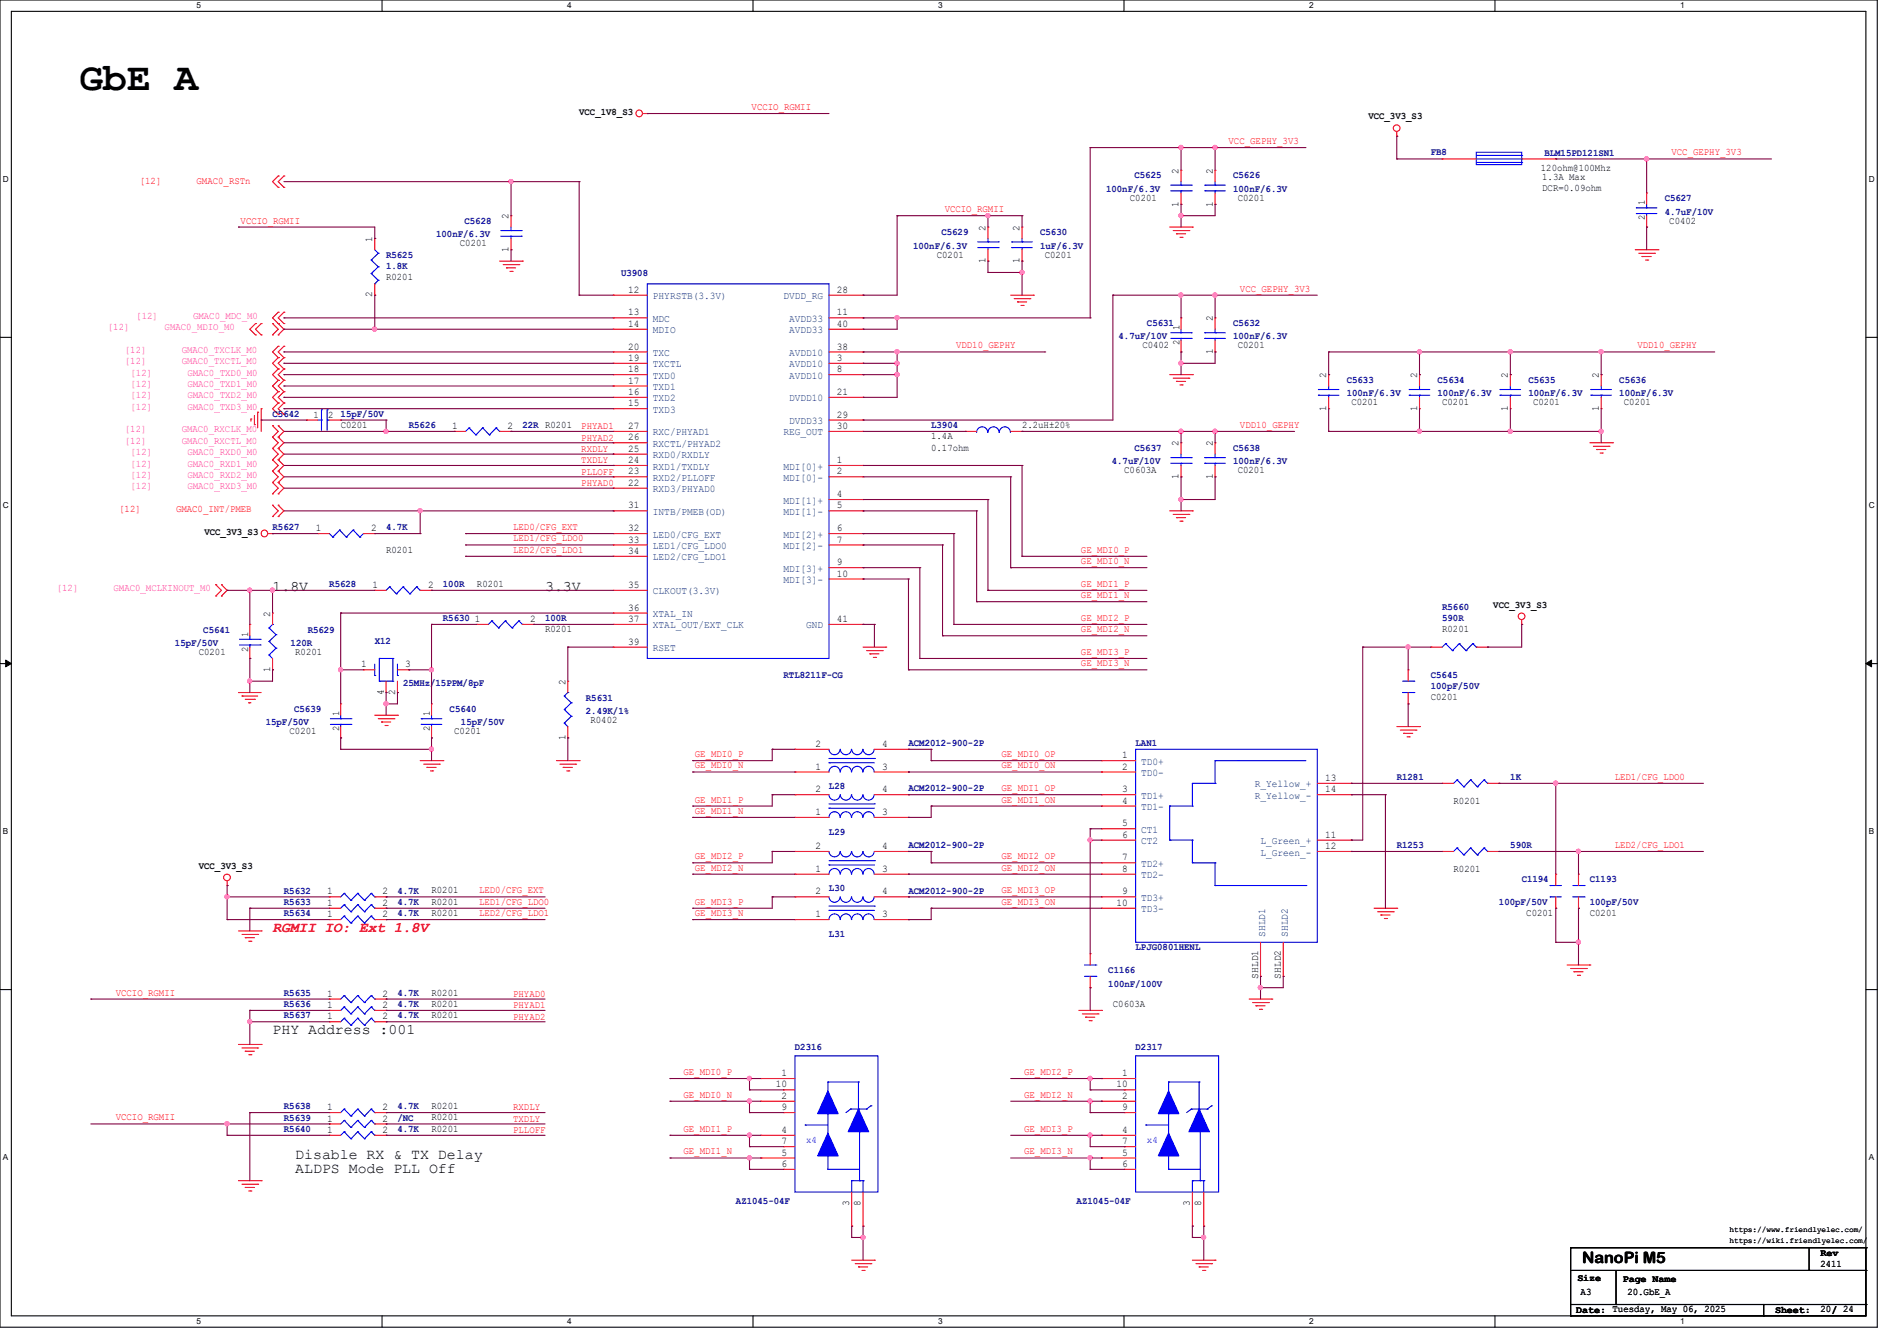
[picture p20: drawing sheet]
<svg xmlns="http://www.w3.org/2000/svg" width="297mm" height="210mm" viewBox="0 0 297 210" stroke-linecap="round" stroke-linejoin="round" font-family="sans-serif">
<defs><g id="words">
<text font-size="6.2" x="12.4" y="14.1">GbE A</text>
<text font-size="2.5" x="247.7" y="197.7">NanoPi M5</text>
<g font-size="2.3">
<text x="42.7" y="92.5">1.8V</text>
<text x="85.3" y="92.5">3.3V</text>
<text x="42.7" y="161.9">PHY Address :001</text>
<text x="46.2" y="181.4">Disable RX &amp; TX Delay</text>
<text x="46.2" y="183.7">ALDPS Mode PLL Off</text>
</g>
<text font-size="2.3" fill="#f00" x="42.7" y="145.9">RGMII IO: Ext 1.8V</text>
<g font-size="1.6">
<text x="90.7" y="18">VCC_1V8_S3</text>
<text x="214.2" y="18.7">VCC_3V3_S3</text>
<text x="184.5" y="27.2" transform="rotate(-90 184.5 27.2)">2</text>
<text x="189.9" y="27.2" transform="rotate(-90 189.9 27.2)">2</text>
<text x="241.3" y="26.8">120ohm@100Mhz</text>
<text x="241.5" y="28.2">1.3A Max</text>
<text x="241.5" y="29.8">DCR=0.09ohm</text>
<text x="79.6" y="34.3" transform="rotate(-90 79.6 34.3)">2</text>
<text x="176.9" y="31.5">C0201</text>
<text x="184.5" y="32.3" transform="rotate(-90 184.5 32.3)">1</text>
<text x="189.9" y="32.3" transform="rotate(-90 189.9 32.3)">1</text>
<text x="193.8" y="31.5">C0201</text>
<text x="257.6" y="34.5" transform="rotate(-90 257.6 34.5)">2</text>
<text x="257.6" y="32.2" transform="rotate(-90 257.6 32.2)">1</text>
<text x="261.4" y="35">C0402</text>
<text x="58.3" y="37.9" transform="rotate(-90 58.3 37.9)">1</text>
<text x="72" y="38.6">C0201</text>
<text x="79.6" y="39.5" transform="rotate(-90 79.6 39.5)">1</text>
<text x="146.7" y="40.3">C0201</text>
<text x="154.3" y="41.2" transform="rotate(-90 154.3 41.2)">1</text>
<text x="154.3" y="36.1" transform="rotate(-90 154.3 36.1)">2</text>
<text x="159.6" y="41.2" transform="rotate(-90 159.6 41.2)">1</text>
<text x="159.6" y="36.1" transform="rotate(-90 159.6 36.1)">2</text>
<text x="163.6" y="40.3">C0201</text>
<text x="58.3" y="46.6" transform="rotate(-90 58.3 46.6)">2</text>
<text x="60.5" y="43.9">R0201</text>
<text x="98.3" y="45.8">12</text>
<text x="131" y="45.8">28</text>
<text x="98.3" y="49.4">13</text>
<text x="98.3" y="51.2">14</text>
<text x="131" y="49.4">11</text>
<text x="131" y="51.2">40</text>
<text x="184.7" y="51.7" transform="rotate(-90 184.7 51.7)">1</text>
<text x="189.9" y="50.3" transform="rotate(-90 189.9 50.3)">2</text>
<text x="98.3" y="58.3">18</text>
<text x="98.3" y="56.5">19</text>
<text x="98.3" y="54.7">20</text>
<text x="131" y="56.5">3</text>
<text x="131" y="58.3">8</text>
<text x="131" y="54.7">38</text>
<text x="178.9" y="54.6">C0402</text>
<text x="184.7" y="54.1" transform="rotate(-90 184.7 54.1)">2</text>
<text x="189.9" y="55.5" transform="rotate(-90 189.9 55.5)">1</text>
<text x="193.8" y="54.6">C0201</text>
<text x="207.6" y="59.2" transform="rotate(-90 207.6 59.2)">2</text>
<text x="221.9" y="59.2" transform="rotate(-90 221.9 59.2)">2</text>
<text x="236.1" y="59.2" transform="rotate(-90 236.1 59.2)">2</text>
<text x="250.3" y="59.2" transform="rotate(-90 250.3 59.2)">2</text>
<text x="49.1" y="65.4">1</text>
<text x="51.4" y="65.4">2</text>
<text x="98.3" y="63.6">15</text>
<text x="98.3" y="61.8">16</text>
<text x="98.3" y="60.1">17</text>
<text x="131" y="61.8">21</text>
<text x="131" y="65.4">29</text>
<text x="207.6" y="64.3" transform="rotate(-90 207.6 64.3)">1</text>
<text x="211.6" y="63.5">C0201</text>
<text x="221.9" y="64.3" transform="rotate(-90 221.9 64.3)">1</text>
<text x="225.8" y="63.5">C0201</text>
<text x="236.1" y="64.3" transform="rotate(-90 236.1 64.3)">1</text>
<text x="240" y="63.5">C0201</text>
<text x="250.3" y="64.3" transform="rotate(-90 250.3 64.3)">1</text>
<text x="254.2" y="63.5">C0201</text>
<text x="53.3" y="67">C0201</text>
<text x="70.8" y="67.2">1</text>
<text x="79.5" y="67.2">2</text>
<text x="98.3" y="70.7">25</text>
<text x="98.3" y="69">26</text>
<text x="98.3" y="67.2">27</text>
<text x="131" y="67.2">30</text>
<text x="145.8" y="68.8">1.4A</text>
<text x="145.8" y="70.6">0.17ohm</text>
<text x="160" y="67">2.2uH±20%</text>
<text x="184.5" y="69.9" transform="rotate(-90 184.5 69.9)">2</text>
<text x="189.9" y="69.9" transform="rotate(-90 189.9 69.9)">2</text>
<text x="98.3" y="76.1">22</text>
<text x="98.3" y="74.3">23</text>
<text x="98.3" y="72.5">24</text>
<text x="131" y="72.5">1</text>
<text x="131" y="74.3">2</text>
<text x="131" y="77.9">4</text>
<text x="176" y="74.1">C0603A</text>
<text x="184.5" y="75" transform="rotate(-90 184.5 75)">1</text>
<text x="189.9" y="75" transform="rotate(-90 189.9 75)">1</text>
<text x="193.8" y="74.1">C0201</text>
<text x="32" y="83.8">VCC_3V3_S3</text>
<text x="49.4" y="83.2">1</text>
<text x="58.1" y="83.2">2</text>
<text x="98.3" y="79.6">31</text>
<text x="98.3" y="83.2">32</text>
<text x="131" y="79.6">5</text>
<text x="131" y="83.2">6</text>
<text x="60.5" y="86.6">R0201</text>
<text x="98.3" y="85">33</text>
<text x="98.3" y="86.7">34</text>
<text x="131" y="85">7</text>
<text x="131" y="88.5">9</text>
<text x="58.3" y="92.1">1</text>
<text x="67" y="92.1">2</text>
<text x="74.7" y="91.9">R0201</text>
<text x="98.3" y="92.1">35</text>
<text x="98.3" y="95.6">36</text>
<text x="131" y="90.3">10</text>
<text x="233.8" y="95.2">VCC_3V3_S3</text>
<text x="38.9" y="99.7" transform="rotate(-90 38.9 99.7)">1</text>
<text x="42.3" y="96.6" transform="rotate(-90 42.3 96.6)">2</text>
<text x="74.3" y="97.4">1</text>
<text x="83" y="97.4">2</text>
<text x="85.3" y="99">R0201</text>
<text x="98.3" y="97.4">37</text>
<text x="98.3" y="101">39</text>
<text x="131" y="97.4">41</text>
<text x="225.8" y="99">R0201</text>
<text x="31.1" y="102.6">C0201</text>
<text x="38.9" y="102.1" transform="rotate(-90 38.9 102.1)">2</text>
<text x="42.3" y="105.2" transform="rotate(-90 42.3 105.2)">1</text>
<text x="46.2" y="102.6">R0201</text>
<text x="56.6" y="104.5">1</text>
<text x="63.5" y="104.5">3</text>
<text x="88.5" y="107.2" transform="rotate(-90 88.5 107.2)">2</text>
<text x="53.1" y="112.2" transform="rotate(-90 53.1 112.2)">1</text>
<text x="60.1" y="108.8" transform="rotate(-90 60.1 108.8)">4</text>
<text x="61.8" y="108.8" transform="rotate(-90 61.8 108.8)">2</text>
<text x="67.3" y="112.2" transform="rotate(-90 67.3 112.2)">1</text>
<text x="92.5" y="113.2">R0402</text>
<text x="224" y="109.7">C0201</text>
<text x="45.3" y="115">C0201</text>
<text x="53.1" y="114.5" transform="rotate(-90 53.1 114.5)">2</text>
<text x="67.3" y="114.5" transform="rotate(-90 67.3 114.5)">2</text>
<text x="71.1" y="115">C0201</text>
<text x="88.5" y="115.9" transform="rotate(-90 88.5 115.9)">1</text>
<text x="127.7" y="117">2</text>
<text x="138.1" y="117">4</text>
<text x="175.7" y="118.7">1</text>
<text x="127.7" y="120.5">1</text>
<text x="127.7" y="124.1">2</text>
<text x="138.1" y="120.5">3</text>
<text x="138.1" y="124.1">4</text>
<text x="175.7" y="124.1">3</text>
<text x="175.7" y="125.9">4</text>
<text x="175.7" y="120.5">2</text>
<text x="207.5" y="122.3">13</text>
<text x="207.5" y="124.1">14</text>
<text x="227.6" y="125.9">R0201</text>
<text x="127.7" y="127.6">1</text>
<text x="138.1" y="127.6">3</text>
<text x="175.7" y="129.4">5</text>
<text x="175.7" y="131.2">6</text>
<text x="207.5" y="131.2">11</text>
<text x="31.1" y="136.1">VCC_3V3_S3</text>
<text x="127.7" y="136.5">1</text>
<text x="127.7" y="133">2</text>
<text x="138.1" y="136.5">3</text>
<text x="138.1" y="133">4</text>
<text x="175.7" y="134.7">7</text>
<text x="175.7" y="136.5">8</text>
<text x="207.5" y="133">12</text>
<text x="227.6" y="136.5">R0201</text>
<text x="51.2" y="140.1">1</text>
<text x="51.2" y="143.6">1</text>
<text x="51.2" y="141.9">1</text>
<text x="59.9" y="140.1">2</text>
<text x="59.9" y="143.6">2</text>
<text x="59.9" y="141.9">2</text>
<text x="67.6" y="139.9">R0201</text>
<text x="67.6" y="143.5">R0201</text>
<text x="67.6" y="141.7">R0201</text>
<text x="127.7" y="143.6">1</text>
<text x="127.7" y="140.1">2</text>
<text x="138.1" y="143.6">3</text>
<text x="138.1" y="140.1">4</text>
<text x="174.8" y="141.9">10</text>
<text x="175.7" y="140.1">9</text>
<text x="239" y="143.5">C0201</text>
<text x="248.9" y="143.5">C0201</text>
<text x="67.6" y="155.9">R0201</text>
<text x="197" y="153.2" transform="rotate(-90 197 153.2)">SHLD1</text>
<text x="200.5" y="153.2" transform="rotate(-90 200.5 153.2)">SHLD2</text>
<text x="51.2" y="156.1">1</text>
<text x="51.2" y="159.6">1</text>
<text x="51.2" y="157.9">1</text>
<text x="59.9" y="156.1">2</text>
<text x="59.9" y="159.6">2</text>
<text x="59.9" y="157.9">2</text>
<text x="67.6" y="159.5">R0201</text>
<text x="67.6" y="157.7">R0201</text>
<text x="174.2" y="157.7">C0603A</text>
<text x="51.2" y="173.9">1</text>
<text x="59.9" y="173.9">2</text>
<text x="67.6" y="173.7">R0201</text>
<text x="121.5" y="170.3">10</text>
<text x="122.3" y="168.5">1</text>
<text x="122.3" y="172.1">2</text>
<text x="122.3" y="173.9">9</text>
<text x="174.8" y="170.3">10</text>
<text x="175.7" y="168.5">1</text>
<text x="175.7" y="172.1">2</text>
<text x="175.7" y="173.9">9</text>
<text x="51.2" y="175.6">1</text>
<text x="51.2" y="177.4">1</text>
<text x="59.9" y="175.6">2</text>
<text x="59.9" y="177.4">2</text>
<text x="67.6" y="175.5">R0201</text>
<text x="67.6" y="177.2">R0201</text>
<text x="122.3" y="177.4">4</text>
<text x="122.3" y="179.2">7</text>
<text x="175.7" y="177.4">4</text>
<text x="175.7" y="179.2">7</text>
<text x="122.3" y="181">5</text>
<text x="122.3" y="182.8">6</text>
<text x="175.7" y="181">5</text>
<text x="175.7" y="182.8">6</text>
<text x="133" y="188.8" transform="rotate(-90 133 188.8)">3</text>
<text x="134.7" y="188.8" transform="rotate(-90 134.7 188.8)">8</text>
<text x="186.3" y="188.8" transform="rotate(-90 186.3 188.8)">3</text>
<text x="188.1" y="188.8" transform="rotate(-90 188.1 188.8)">8</text>
<text x="285" y="196.7">Rev</text>
<text x="247" y="200.6">Size</text>
<text x="247.5" y="202.9">A3</text>
<text x="254.1" y="200.7">Page Name</text>
<text x="254.8" y="202.9">20.GbE_A</text>
<text x="285" y="198.4">2411</text>
<text x="246.8" y="205.6">Date: Tuesday, May 06, 2025</text>
<text x="277.9" y="205.6">Sheet:</text>
<text x="285" y="205.5">20/ 24</text>
</g>
<g font-size="1.6" fill="#f00">
<text x="117.7" y="17.2">VCCIO_RGMII</text>
<text x="192.4" y="22.6">VCC_GEPHY_3V3</text>
<text x="21.9" y="28.8">[12]</text>
<text x="30.8" y="28.8">GMAC0_RSTn</text>
<text x="261.7" y="24.3">VCC_GEPHY_3V3</text>
<text x="37.7" y="35">VCCIO_RGMII</text>
<text x="147.9" y="33.2">VCCIO_RGMII</text>
<text x="194.1" y="45.7">VCC_GEPHY_3V3</text>
<text x="149.7" y="54.6">VDD10_GEPHY</text>
<text x="256.4" y="54.6">VDD10_GEPHY</text>
<text x="91" y="69">PHYAD2</text>
<text x="91" y="70.8">RXDLY</text>
<text x="91" y="67.2">PHYAD1</text>
<text x="194.1" y="67">VDD10_GEPHY</text>
<text x="91" y="72.6">TXDLY</text>
<text x="91" y="76.1">PHYAD0</text>
<text x="91" y="74.3">PLLOFF</text>
<text x="18.7" y="80.2">[12]</text>
<text x="27.6" y="80.2">GMAC0_INT/PMEB</text>
<text x="80.3" y="83">LED0/CFG_EXT</text>
<text x="80.3" y="84.8">LED1/CFG_LDO0</text>
<text x="80.3" y="86.6">LED2/CFG_LDO1</text>
<text x="169.2" y="88.3">GE_MDI0_N</text>
<text x="169.2" y="86.6">GE_MDI0_P</text>
<text x="169.2" y="91.9">GE_MDI1_P</text>
<text x="169.2" y="93.7">GE_MDI1_N</text>
<text x="169.2" y="99">GE_MDI2_N</text>
<text x="169.2" y="97.2">GE_MDI2_P</text>
<text x="169.2" y="102.6">GE_MDI3_P</text>
<text x="169.2" y="104.3">GE_MDI3_N</text>
<text x="108.8" y="118.6">GE_MDI0_P</text>
<text x="156.8" y="118.6">GE_MDI0_OP</text>
<text x="108.8" y="125.7">GE_MDI1_P</text>
<text x="108.8" y="120.4">GE_MDI0_N</text>
<text x="156.8" y="125.7">GE_MDI1_ON</text>
<text x="156.8" y="120.4">GE_MDI0_ON</text>
<text x="156.8" y="123.9">GE_MDI1_OP</text>
<text x="252.8" y="122.1">LED1/CFG_LDO0</text>
<text x="108.8" y="127.5">GE_MDI1_N</text>
<text x="108.8" y="136.4">GE_MDI2_N</text>
<text x="108.8" y="134.6">GE_MDI2_P</text>
<text x="156.8" y="136.4">GE_MDI2_ON</text>
<text x="156.8" y="134.6">GE_MDI2_OP</text>
<text x="252.8" y="132.8">LED2/CFG_LDO1</text>
<text x="75" y="141.7">LED1/CFG_LDO0</text>
<text x="75" y="139.9">LED0/CFG_EXT</text>
<text x="75" y="143.5">LED2/CFG_LDO1</text>
<text x="108.8" y="141.7">GE_MDI3_P</text>
<text x="108.8" y="143.5">GE_MDI3_N</text>
<text x="156.8" y="141.7">GE_MDI3_ON</text>
<text x="156.8" y="139.9">GE_MDI3_OP</text>
<text x="18.1" y="155.9">VCCIO_RGMII</text>
<text x="80.3" y="159.7">PHYAD2</text>
<text x="80.3" y="157.9">PHYAD1</text>
<text x="80.3" y="156.1">PHYAD0</text>
<text x="80.3" y="173.9">RXDLY</text>
<text x="107" y="168.4">GE_MDI0_P</text>
<text x="107" y="171.9">GE_MDI0_N</text>
<text x="160.4" y="168.4">GE_MDI2_P</text>
<text x="160.4" y="171.9">GE_MDI2_N</text>
<text x="18.1" y="175.5">VCCIO_RGMII</text>
<text x="80.3" y="177.5">PLLOFF</text>
<text x="80.3" y="175.7">TXDLY</text>
<text x="107" y="177.2">GE_MDI1_P</text>
<text x="160.4" y="177.2">GE_MDI3_P</text>
<text x="107" y="180.8">GE_MDI1_N</text>
<text x="160.4" y="180.8">GE_MDI3_N</text>
</g>
<g font-size="1.6" fill="#000080">
<text x="177.6" y="27.9">C5625</text>
<text x="193.1" y="27.9">C5626</text>
<text x="224" y="24.2">FB8</text>
<text x="241.8" y="24.4">BLM15PD121SN1</text>
<text x="72.7" y="35.1">C5628</text>
<text x="173.2" y="30.1">100nF/6.3V</text>
<text x="193.1" y="30.1">100nF/6.3V</text>
<text x="260.6" y="31.5">C5627</text>
<text x="260.6" y="33.6">4.7uF/10V</text>
<text x="60.5" y="40.4">R5625</text>
<text x="68.3" y="37.2">100nF/6.3V</text>
<text x="143" y="38.9">100nF/6.3V</text>
<text x="147.4" y="36.8">C5629</text>
<text x="162.9" y="36.8">C5630</text>
<text x="162.9" y="38.9">1uF/6.3V</text>
<text x="60.5" y="42.2">1.8K</text>
<text x="97.2" y="43.2">U3908</text>
<text x="175.1" y="53.2">4.7uF/10V</text>
<text x="179.6" y="51.1">C5631</text>
<text x="193.1" y="51.1">C5632</text>
<text x="193.1" y="53.2">100nF/6.3V</text>
<text x="210.9" y="59.9">C5633</text>
<text x="225.1" y="59.9">C5634</text>
<text x="239.3" y="59.9">C5635</text>
<text x="253.5" y="59.9">C5636</text>
<text x="42.7" y="65.3">C5642</text>
<text x="53.3" y="65.3">15pF/50V</text>
<text x="210.9" y="62.1">100nF/6.3V</text>
<text x="225.1" y="62.1">100nF/6.3V</text>
<text x="239.3" y="62.1">100nF/6.3V</text>
<text x="253.5" y="62.1">100nF/6.3V</text>
<text x="64" y="67.1">R5626</text>
<text x="81.8" y="67.1">22R R0201</text>
<text x="145.8" y="67.1">L3904</text>
<text x="177.6" y="70.6">C5637</text>
<text x="193.1" y="70.6">C5638</text>
<text x="174.1" y="72.7">4.7uF/10V</text>
<text x="193.1" y="72.7">100nF/6.3V</text>
<text x="42.7" y="83.1">R5627</text>
<text x="60.4" y="83.1">4.7K</text>
<text x="51.6" y="91.9">R5628</text>
<text x="69.3" y="91.9">100R</text>
<text x="225.8" y="95.5">R5660</text>
<text x="27.4" y="101.2">15pF/50V</text>
<text x="31.8" y="99.1">C5641</text>
<text x="45.5" y="101.2">120R</text>
<text x="48.2" y="99.1">R5629</text>
<text x="58.7" y="100.8">X12</text>
<text x="69.3" y="97.3">R5630</text>
<text x="85.3" y="97.3">100R</text>
<text x="225.8" y="97.3">590R</text>
<text x="63.1" y="107.4">25MHz/15PPM/8pF</text>
<text x="122.7" y="106.2">RTL8211F-CG</text>
<text x="224" y="106.2">C5645</text>
<text x="224" y="107.9">100pF/50V</text>
<text x="41.6" y="113.6">15pF/50V</text>
<text x="46.1" y="111.5">C5639</text>
<text x="70.4" y="111.5">C5640</text>
<text x="72.2" y="113.6">15pF/50V</text>
<text x="91.7" y="109.7">R5631</text>
<text x="91.7" y="111.8">2.49K/1%</text>
<text x="142.2" y="116.8">ACM2012-900-2P</text>
<text x="177.8" y="116.8">LAN1</text>
<text x="129.8" y="123.6">L28</text>
<text x="142.2" y="123.9">ACM2012-900-2P</text>
<text x="218.7" y="122.2">R1281</text>
<text x="236.5" y="122.2">1K</text>
<text x="129.8" y="130.7">L29</text>
<text x="142.2" y="132.8">ACM2012-900-2P</text>
<text x="218.7" y="132.8">R1253</text>
<text x="236.5" y="132.8">590R</text>
<text x="44.4" y="140">R5632</text>
<text x="44.4" y="143.5">R5634</text>
<text x="44.4" y="141.7">R5633</text>
<text x="62.2" y="140">4.7K</text>
<text x="62.2" y="143.5">4.7K</text>
<text x="62.2" y="141.7">4.7K</text>
<text x="129.8" y="139.6">L30</text>
<text x="142.2" y="140">ACM2012-900-2P</text>
<text x="234.7" y="141.7">100pF/50V</text>
<text x="238.2" y="138.2">C1194</text>
<text x="248.9" y="138.2">C1193</text>
<text x="248.9" y="141.7">100pF/50V</text>
<text x="129.8" y="146.7">L31</text>
<text x="177.8" y="148.8">LPJG0801HENL</text>
<text x="44.4" y="156">R5635</text>
<text x="62.2" y="156">4.7K</text>
<text x="173.5" y="152.4">C1166</text>
<text x="173.5" y="154.5">100nF/100V</text>
<text x="44.4" y="159.5">R5637</text>
<text x="44.4" y="157.7">R5636</text>
<text x="62.2" y="159.5">4.7K</text>
<text x="62.2" y="157.7">4.7K</text>
<text x="124.5" y="164.5">D2316</text>
<text x="177.8" y="164.5">D2317</text>
<text x="44.4" y="173.7">R5638</text>
<text x="62.2" y="173.7">4.7K</text>
<text x="44.4" y="175.5">R5639</text>
<text x="44.4" y="177.3">R5640</text>
<text x="62.2" y="175.5">/NC</text>
<text x="62.2" y="177.3">4.7K</text>
<text x="115.2" y="188.5">AZ1045-04F</text>
<text x="168.6" y="188.5">AZ1045-04F</text>
</g>
<g font-size="1.6" fill="#004080">
<text x="102.2" y="46.9">PHYRSTB(3.3V)</text>
<text x="122.7" y="46.9">DVDD_RG</text>
<text x="102.2" y="50.4">MDC</text>
<text x="102.2" y="52.2">MDIO</text>
<text x="123.6" y="50.4">AVDD33</text>
<text x="123.6" y="52.2">AVDD33</text>
<text x="102.2" y="59.3">TXD0</text>
<text x="102.2" y="57.5">TXCTL</text>
<text x="102.2" y="55.8">TXC</text>
<text x="123.6" y="57.5">AVDD10</text>
<text x="123.6" y="59.3">AVDD10</text>
<text x="123.6" y="55.8">AVDD10</text>
<text x="102.2" y="64.6">TXD3</text>
<text x="102.2" y="62.9">TXD2</text>
<text x="102.2" y="61.1">TXD1</text>
<text x="123.6" y="62.9">DVDD10</text>
<text x="102.2" y="71.8">RXD0/RXDLY</text>
<text x="102.2" y="70">RXCTL/PHYAD2</text>
<text x="102.2" y="68.2">RXC/PHYAD1</text>
<text x="122.7" y="68.2">REG_OUT</text>
<text x="123.6" y="66.4">DVDD33</text>
<text x="102.2" y="77.1">RXD3/PHYAD0</text>
<text x="102.2" y="75.3">RXD2/PLLOFF</text>
<text x="102.2" y="73.5">RXD1/TXDLY</text>
<text x="122.7" y="73.5">MDI[0]+</text>
<text x="122.7" y="75.3">MDI[0]-</text>
<text x="102.2" y="80.6">INTB/PMEB(OD)</text>
<text x="122.7" y="78.9">MDI[1]+</text>
<text x="122.7" y="80.6">MDI[1]-</text>
<text x="102.2" y="84.2">LED0/CFG_EXT</text>
<text x="102.2" y="86">LED1/CFG_LDO0</text>
<text x="102.2" y="87.8">LED2/CFG_LDO1</text>
<text x="122.7" y="84.2">MDI[2]+</text>
<text x="122.7" y="86">MDI[2]-</text>
<text x="122.7" y="89.5">MDI[3]+</text>
<text x="102.2" y="93.1">CLKOUT(3.3V)</text>
<text x="122.7" y="91.3">MDI[3]-</text>
<text x="102.2" y="96.6">XTAL_IN</text>
<text x="102.2" y="98.4">XTAL_OUT/EXT_CLK</text>
<text x="102.2" y="102">RSET</text>
<text x="126.2" y="98.4">GND</text>
<text x="178.7" y="119.8">TD0+</text>
<text x="178.7" y="125.1">TD1+</text>
<text x="178.7" y="121.5">TD0-</text>
<text x="196.5" y="123.3">R_Yellow_+</text>
<text x="196.5" y="125.1">R_Yellow_-</text>
<text x="178.7" y="130.4">CT1</text>
<text x="178.7" y="126.9">TD1-</text>
<text x="178.7" y="132.2">CT2</text>
<text x="178.7" y="135.8">TD2+</text>
<text x="178.7" y="137.5">TD2-</text>
<text x="197.4" y="132.2">L_Green_+</text>
<text x="197.4" y="134">L_Green_-</text>
<text x="178.7" y="141.1">TD3+</text>
<text x="178.7" y="142.9">TD3-</text>
<text x="198.1" y="146.7" transform="rotate(-90 198.1 146.7)">SHLD1</text>
<text x="201.6" y="146.7" transform="rotate(-90 201.6 146.7)">SHLD2</text>
</g>
<g font-size="1.6" fill="#f0f">
<text x="16.9" y="51.7">[12]</text>
<text x="21.3" y="50">[12]</text>
<text x="25.8" y="51.7">GMAC0_MDIO_M0</text>
<text x="30.2" y="50">GMAC0_MDC_M0</text>
<text x="19.6" y="55.3">[12]</text>
<text x="19.6" y="57.1">[12]</text>
<text x="20.4" y="58.8">[12]</text>
<text x="28.4" y="55.3">GMAC0_TXCLK_M0</text>
<text x="28.4" y="57.1">GMAC0_TXCTL_M0</text>
<text x="29.3" y="58.8">GMAC0_TXD0_M0</text>
<text x="20.4" y="64.2">[12]</text>
<text x="20.4" y="62.4">[12]</text>
<text x="20.4" y="60.6">[12]</text>
<text x="29.3" y="64.2">GMAC0_TXD3_M0</text>
<text x="29.3" y="62.4">GMAC0_TXD2_M0</text>
<text x="29.3" y="60.6">GMAC0_TXD1_M0</text>
<text x="19.6" y="67.7">[12]</text>
<text x="19.6" y="69.5">[12]</text>
<text x="20.4" y="71.3">[12]</text>
<text x="28.4" y="67.7">GMAC0_RXCLK_M0</text>
<text x="28.4" y="69.5">GMAC0_RXCTL_M0</text>
<text x="29.3" y="71.3">GMAC0_RXD0_M0</text>
<text x="20.4" y="74.8">[12]</text>
<text x="20.4" y="76.6">[12]</text>
<text x="20.4" y="73.1">[12]</text>
<text x="29.3" y="74.8">GMAC0_RXD2_M0</text>
<text x="29.3" y="76.6">GMAC0_RXD3_M0</text>
<text x="29.3" y="73.1">GMAC0_RXD1_M0</text>
<text x="8.9" y="92.6">[12]</text>
<text x="17.8" y="92.6">GMAC0_MCLKINOUT_M0</text>
</g>
<g font-size="1.6" fill="#00f">
<text x="126.2" y="179">x4</text>
<text x="179.6" y="179">x4</text>
</g>
<g font-size="1.3">
<text x="30.8" y="1.3">5</text>
<text x="88.8" y="1.3">4</text>
<text x="146.9" y="1.3">3</text>
<text x="205" y="1.3">2</text>
<text x="263.1" y="1.3">1</text>
<text x=".5" y="28.4">D</text>
<text x="292.6" y="28.4">D</text>
<text x=".5" y="79.5">C</text>
<text x="292.6" y="79.5">C</text>
<text x=".5" y="130.6">B</text>
<text x="292.6" y="130.6">B</text>
<text x=".5" y="181.7">A</text>
<text x="292.6" y="181.7">A</text>
<text x="30.8" y="207.4">5</text>
<text x="88.8" y="207.4">4</text>
<text x="146.9" y="207.4">3</text>
<text x="205" y="207.4">2</text>
<text x="263.1" y="207.4">1</text>
</g>
<g font-size="1.2">
<text x="270.8" y="194.6">https://wiki.friendlyelec.com/</text>
<text x="270.8" y="192.9">https://www.friendlyelec.com/</text>
</g>
</g></defs>
<path d="M0 0h293.9v207.9h-293.9zM1.8 1.8h290.3v204.3h-290.3z" fill="none" stroke="#000" stroke-width=".17"/>
<g fill="#fff">
<path d="M30.8 .2h.7v1.4h-.7z"/>
<path d="M30.8 206.2h.7v1.4h-.7z"/>
</g>
<path d="M59.8 0v1.8M59.8 206.1v1.8" fill="none" stroke="#000" stroke-width=".17"/>
<g fill="#fff">
<path d="M88.8 .2h.7v1.4h-.7z"/>
<path d="M88.8 206.2h.7v1.4h-.7z"/>
</g>
<path d="M117.9 0v1.8M117.9 206.1v1.8" fill="none" stroke="#000" stroke-width=".17"/>
<g fill="#fff">
<path d="M146.9 .2h.7v1.4h-.7z"/>
<path d="M146.9 206.2h.7v1.4h-.7z"/>
</g>
<path d="M176 0v1.8M176 206.1v1.8" fill="none" stroke="#000" stroke-width=".17"/>
<g fill="#fff">
<path d="M205 .2h.7v1.4h-.7z"/>
<path d="M205 206.2h.7v1.4h-.7z"/>
</g>
<path d="M234.1 0v1.8M234.1 206.1v1.8" fill="none" stroke="#000" stroke-width=".17"/>
<g fill="#fff">
<path d="M263.1 .2h.6v1.4h-.6z"/>
<path d="M263.1 206.2h.6v1.4h-.6z"/>
<path d="M.5 27.3h.9v1.4h-.9z"/>
<path d="M292.6 27.3h.9v1.4h-.9z"/>
<path d="M.5 78.4h.9v1.4h-.9z"/>
<path d="M292.6 78.4h.9v1.4h-.9z"/>
</g>
<path d="M0 52.8h1.8M292.1 52.8h1.8" fill="none" stroke="#000" stroke-width=".17"/>
<g fill="#fff">
<path d="M.5 129.5h.8v1.4h-.8z"/>
<path d="M292.6 129.5h.8v1.4h-.8z"/>
</g>
<path d="M0 103.9h1.8M292.1 103.9h1.8" fill="none" stroke="#000" stroke-width=".17"/>
<path d="M.9 103.4l.9 .5-.9 .5zM292.1 103.9l.9-.5v1z" fill="#000" stroke="#000" stroke-width=".16"/>
<g fill="#fff">
<path d="M.5 180.5h.8v1.4h-.8z"/>
<path d="M292.6 180.5h.8v1.4h-.8z"/>
</g>
<g fill="none" stroke="#000" stroke-width=".17">
<path d="M0 155h1.8M292.1 155h1.8M245.9 195.4h.1M245.9 199h46.2M245.9 195.4v10.7M245.9 195.4h46.2M253 199v5.3M283.3 199h.1M283.3 195.4v3.6M292.1 199h.1M292.1 195.4h.1M292.1 195.4v10.7h-46.2"/>
<path d="M245.9 206.1h.1M245.9 204.3h46.2M253 204.3h.1M256.6 204.3h.1M276.1 206.1h.1M276.1 204.3v1.8M292.1 204.3h.1"/>
</g>
<g fill="none" stroke="#f00" stroke-width=".17">
<path d="M100.6 17.8h.7M101.3 17.8h.1M43.6 29.3h.1M43.6 27.6h.1M43.6 27.6l-.9 .8 .9 .9M44.4 29.3h.1M44.4 27.6h.1M44.4 27.6l-.8 .8 .8 .9M58.7 37.3h.1M58.7 37.3v1.8M80 39.1h.1M80 33.8h.1"/>
<path d="M80 33.8v1.8M80 37.3v1.8M154.7 35.6h.1M154.7 35.6v1.7M154.7 39.1v1.8M160 35.6h.1M160 35.6v1.7M160 39.1v1.8M183.1 35.6h3.6M183.7 36.1h2.4M184.2 36.6h.1M184.2 36.6h1.4"/>
<path d="M184.7 37.2h.4M184.9 32h.1M184.9 26.7h.1M184.9 26.7v1.7M184.9 30.2v1.8M185.1 37.2h.1M186.1 36.1h.1M186.7 35.6h.1M190.2 32h.1M190.2 26.7h.1M190.2 26.7v1.7M190.2 30.2v1.8"/>
<path d="M218.7 21.3h.1M218.7 20.6v.7M225.8 24.9h.1M225.8 24.9h5.3M238.3 24.9h5.3M243.6 24.9h.1M256 39.1h3.6M256.6 39.7h2.4M257.8 35.6h.1M257.8 30.2h.1M257.8 30.2v1.8M257.8 33.8v1.8"/>
<path d="M259 39.7h.1M259.6 39.1h.1M40 52.5h.1M40 50.7h.1M40 50.7l-.9 .9 .9 .9M40.9 52.5h.1M40.9 50.7h.1M40.9 50.7l-.9 .9 .9 .9M42.7 52.5h.1M42.7 50.7h.1M42.7 50.7l.9 .9-.9 .9M43.6 56h.1"/>
<path d="M43.6 54.2h.1M43.6 59.6h.1M43.6 57.8h.1M43.6 50.7h.1M43.6 52.5h.1M43.6 48.9h.1M43.6 54.2l-.9 .9 .9 .9M43.6 59.6l-.9 .9 .9 .8M43.6 57.8l-.9 .9 .9 .9M43.6 56l-.9 .9 .9 .9M43.6 48.9l-.9 .9 1.7 1.8-.8 .9M44.4 56h.1"/>
<path d="M44.4 54.2h.1M44.4 59.6h.1M44.4 57.8h.1M44.4 50.7h.1M44.4 48.9h.1M44.4 54.2l-.8 .9 .8 .9M44.4 59.6l-.8 .9 .8 .8M44.4 57.8l-.8 .9 .8 .9M44.4 56l-.8 .9 .8 .9M44.4 48.9l-.8 .9 .8 .9M58.7 46.2h.1M58.7 44.4v1.8"/>
<path d="M78.2 40.9h3.6M78.8 41.4h2.4M79.3 42h.1M79.3 42h1.4M79.8 42.5h.4M80.2 42.5h.1M81.2 41.4h.1M81.8 40.9h.1M96 46.2h.1M96 49.8h.1M96 51.6h.1M96 58.7h.1"/>
<path d="M96 56.9h.1M96 55.1h.1M96 46.2h5.3M96 58.7h5.3M96 56.9h5.3M96 49.8h5.3M96 51.6h5.3M96 55.1h5.3M129.8 46.2h5.3M129.8 58.7h5.3M129.8 56.9h5.3M129.8 49.8h5.3"/>
<path d="M129.8 51.6h5.3M129.8 55.1h5.3M135.1 56.9h.1M135.1 58.7h.1M135.1 49.8h.1M135.1 46.2h.1M135.1 55.1h.1M135.1 51.6h.1M154.7 40.9h.1M158.2 46.2h3.6M158.8 46.8h2.4M159.3 47.3h.1"/>
<path d="M159.3 47.3h1.4M159.9 47.8h.3M160 40.9h.1M160.2 47.8h.1M161.2 46.8h.1M161.8 46.2h.1M183.1 58.7h3.6M183.7 59.2h2.4M184.2 59.7h.1M184.2 59.7h1.4M184.9 55.1h.1M184.9 49.8h.1"/>
<path d="M184.9 49.8v1.8M184.9 53.3v1.8M186.1 59.2h.1M186.7 58.7h.1M190.2 55.1h.1M190.2 49.8h.1M190.2 49.8v1.8M190.2 53.3v1.8M208 58.7h.1M208 58.7v1.8M222.2 58.7h.1M222.2 58.7v1.8"/>
<path d="M236.5 58.7h.1M236.5 58.7v1.8M250.7 58.7h.1M250.7 58.7v1.8M257.1 40.2h.1M257.1 40.2h1.4M257.6 40.7h.4M258 40.7h.1M39.3 65.6h.1M39.3 65.6v.4M39.8 66.5h.1M39.8 65.1v1.4"/>
<path d="M40.3 64.6h.1M40.3 64.6v2.4M40.9 64h.1M40.9 64v3.6M42.7 79.1h.1M42.7 75.6h.1M42.7 73.8h.1M42.7 68.5h.1M42.7 66.7h.1M42.7 77.3h.1M42.7 70.2h.1M42.7 72h.1"/>
<path d="M42.7 79.1l.9 .9-.9 .9M42.7 73.8l.9 .9-.9 .9M42.7 66.7l.9 .9-.9 .9M42.7 75.6l.9 .9-.9 .8M42.7 68.5l.9 .8-.9 .9M42.7 72l.9 .9-.9 .9M42.7 70.2l.9 .9-.9 .9M43.6 79.1h.1M43.6 73.8h.1M43.6 75.6h.1M43.6 64.9h.1M43.6 63.1h.1"/>
<path d="M43.6 61.3h.1M43.6 66.7h.1M43.6 68.5h.1M43.6 77.3h.1M43.6 70.2h.1M43.6 72h.1M43.6 79.1l.8 .9-.8 .9M43.6 73.8l.8 .9-.8 .9M43.6 63.1l-.9 .9 .9 .9M43.6 61.3l-.9 .9 .9 .9M43.6 66.7l.8 .9-.8 .9M43.6 75.6l.8 .9-.8 .8"/>
<path d="M43.6 68.5l.8 .8-.8 .9M43.6 72l.8 .9-.8 .9M43.6 70.2l.8 .9-.8 .9M44.4 64.9h.1M44.4 63.1h.1M44.4 61.3h.1M44.4 63.1l-.8 .9 .8 .9M44.4 61.3l-.8 .9 .8 .9M48 65.8h.1M48 65.8h1.8M51.6 65.8h1.7M53.3 65.8h.1"/>
<path d="M71.1 67.6h.1M71.1 67.6h1.8M78.2 67.6h1.8M80 67.6h.1M96 64h.1M96 62.2h.1M96 60.5h.1M96 76.5h.1M96 74.7h.1M96 72.9h.1M96 71.1h.1M96 69.3h.1"/>
<path d="M96 67.6h.1M96 69.3h5.3M96 67.6h5.3M96 72.9h5.3M96 74.7h5.3M96 64h5.3M96 62.2h5.3M96 60.5h5.3M96 76.5h5.3M96 71.1h5.3M129.8 67.6h5.3M129.8 65.8h5.3"/>
<path d="M129.8 72.9h5.3M129.8 74.7h5.3M129.8 78.2h5.3M129.8 62.2h5.3M135.1 72.9h.1M135.1 74.7h.1M135.1 78.2h.1M135.1 62.2h.1M135.1 65.8h.1M135.1 67.6h.1M151.1 67.6h.1M151.1 67.6h1.8"/>
<path d="M158.2 67.6h1.8M160 67.6h.1M184.7 60.3h.4M184.9 74.7h.1M184.9 69.3h.1M184.9 69.3v1.8M184.9 72.9v1.8M185.1 60.3h.1M190.2 74.7h.1M190.2 69.3h.1M190.2 69.3v1.8M190.2 72.9v1.8"/>
<path d="M208 64h.1M208 62.2v1.8M222.2 64h.1M222.2 62.2v1.8M236.5 64h.1M236.5 62.2v1.8M248.9 69.3h3.6M249.5 69.9h2.4M250 70.4h.1M250 70.4h1.4M250.5 71h.4M250.7 64h.1"/>
<path d="M250.7 62.2v1.8M250.9 71h.1M251.9 69.9h.1M252.5 69.3h.1M33.8 93.3h.1M33.8 91.6h.1M33.8 91.6l.9 .9-.9 .8M34.7 91.6h.1M34.7 93.3h.1M34.7 91.6l.9 .9-.9 .8M39.1 97.8h.1M39.1 97.8v1.8"/>
<path d="M42 83.6h.7M42.7 83.6h.1M42.7 80.9h.1M42.7 96h.1M42.7 96v1.8M43.6 80.9h.1M49.8 83.6h.1M49.8 83.6h1.8M56.9 83.6h1.8M58.7 83.6h.1M58.7 92.5h.1M58.7 92.5h1.8"/>
<path d="M65.8 92.5h1.8M67.6 92.5h.1M74.7 97.8h.1M74.7 97.8h1.8M81.8 97.8h1.8M83.6 97.8h.1M96 80h.1M96 83.6h.1M96 85.3h.1M96 87.1h.1M96 92.5h.1M96 96h.1"/>
<path d="M96 97.8h.1M96 80h5.3M96 83.6h5.3M96 97.8h5.3M96 92.5h5.3M96 85.3h5.3M96 87.1h5.3M96 96h5.3M129.8 80h5.3M129.8 83.6h5.3M129.8 97.8h5.3M129.8 85.3h5.3"/>
<path d="M129.8 88.9h5.3M129.8 90.7h5.3M135.1 80h.1M135.1 83.6h.1M135.1 85.3h.1M135.1 88.9h.1M135.1 90.7h.1M135.1 97.8h.1M183.1 80h3.6M183.7 80.6h2.4M184.2 81.1h.1M184.2 81.1h1.4"/>
<path d="M184.7 81.6h.4M185.1 81.6h.1M186.1 80.6h.1M186.7 80h.1M238.3 97.8h.1M238.3 97.1v.7M37.3 108.5h.1M37.3 108.5h3.6M37.9 109h.1M37.9 109h2.4M38.4 109.5h1.4M38.9 110.1h.1"/>
<path d="M38.9 110.1h.4M39.1 103.1h.1M39.1 101.3v1.8M39.8 109.5h.1M42.7 104.9h.1M42.7 103.1v1.8M53.3 115.6h.1M53.3 110.2h.1M53.3 110.2v1.8M53.3 113.8v1.8M56.9 104.9h.1M56.9 104.9h1.8"/>
<path d="M58.7 112h3.5M59.2 112.6h2.5M59.7 113.1h.1M59.7 113.1h1.5M60.3 113.6h.3M60.5 108.5h.1M60.5 106.7v1.8M60.6 113.6h.1M61.7 112.6h.1M62.2 112h.1M62.2 108.5h.1M62.2 104.9h1.8"/>
<path d="M62.2 106.7v1.8M64 104.9h.1M65.8 119.1h3.5M66.3 119.7h2.5M67.6 115.6h.1M67.6 110.2h.1M67.6 110.2v1.8M67.6 113.8v1.8M68.8 119.7h.1M69.3 119.1h.1M87.1 119.1h3.6M87.7 119.7h2.4"/>
<path d="M88.9 115.6h.1M88.9 106.7h.1M88.9 106.7v1.8M88.9 113.8v1.8M90.1 119.7h.1M90.7 119.1h.1M96 101.3h.1M96 101.3h5.3M124.5 117.3h.1M124.5 117.3h5.3M135.1 101.3h3.6M135.7 101.9h2.4"/>
<path d="M136.2 102.4h.1M136.2 102.4h1.4M136.7 103h.4M136.9 117.3h5.3M137.1 103h.1M138.1 101.9h.1M138.7 101.3h.1M142.2 117.3h.1M172.5 119.1h.1M172.5 119.1h5.3M218.7 113.8h3.5M219.2 114.3h2.5"/>
<path d="M219.8 114.9h.1M219.8 114.9h1.4M220.3 115.4h.3M220.5 110.2h.1M220.5 104.9h.1M220.5 104.9v1.8M220.5 108.5v1.7M220.6 115.4h.1M221.7 114.3h.1M222.2 113.8h.1M224 101.3h.1M224 101.3h1.8"/>
<path d="M231.1 101.3h1.8M232.9 101.3h.1M35.6 138.7h.1M35.6 138v.7M66.8 120.2h.1M66.8 120.2h1.5M67.4 120.7h.3M67.7 120.7h.1M88.2 120.2h.1M88.2 120.2h1.4M88.7 120.7h.4M89.1 120.7h.1"/>
<path d="M124.5 136.9h.1M124.5 133.3h.1M124.5 120.9h.1M124.5 128h.1M124.5 124.5h.1M124.5 136.9h5.3M124.5 133.3h5.3M124.5 120.9h5.3M124.5 124.5h5.3M124.5 128h5.3M136.9 136.9h5.3M136.9 133.3h5.3"/>
<path d="M136.9 120.9h5.3M136.9 124.5h5.3M136.9 128h5.3M142.2 136.9h.1M142.2 133.3h.1M142.2 120.9h.1M142.2 128h.1M142.2 124.5h.1M172.5 129.8h.1M172.5 131.6h.1M172.5 135.1h.1M172.5 136.9h.1"/>
<path d="M172.5 124.5h.1M172.5 126.2h.1M172.5 120.9h.1M172.5 136.9h5.3M172.5 120.9h5.3M172.5 129.8h5.3M172.5 131.6h5.3M172.5 135.1h5.3M172.5 124.5h5.3M172.5 126.2h5.3M206.2 133.3h5.4M206.2 131.6h5.4"/>
<path d="M206.2 124.5h5.4M206.2 122.7h5.4M211.6 131.6h.1M211.6 133.3h.1M211.6 122.7h.1M211.6 124.5h.1M225.8 133.3h.1M225.8 122.7h.1M225.8 133.3h1.8M225.8 122.7h1.8M232.9 133.3h1.8M232.9 122.7h1.8"/>
<path d="M234.7 133.3h.1M234.7 122.7h.1M243.6 136.9h.1M243.6 136.9v1.8M247.1 136.9h.1M247.1 136.9v1.8M37.3 145.8h3.6M37.9 146.3h2.4M38.4 146.9h.1M38.4 146.9h1.4M38.9 147.4h.4M39.3 147.4h.1"/>
<path d="M40.3 146.3h.1M40.9 145.8h.1M51.6 140.5h.1M51.6 144h.1M51.6 142.2h.1M51.6 156.5h.1M51.6 158.2h.1M51.6 142.2h1.7M51.6 156.5h1.7M51.6 158.2h1.7M51.6 140.5h1.7M51.6 144h1.7"/>
<path d="M58.7 142.2h1.8M58.7 156.5h1.8M58.7 158.2h1.8M58.7 140.5h1.8M58.7 144h1.8M60.5 140.5h.1M60.5 144h.1M60.5 142.2h.1M60.5 156.5h.1M60.5 158.2h.1M124.5 144h.1M124.5 140.5h.1"/>
<path d="M124.5 140.5h5.3M124.5 144h5.3M136.9 140.5h5.3M136.9 144h5.3M142.2 144h.1M142.2 140.5h.1M168.9 158.2h3.6M169.5 158.8h2.4M170 159.3h.1M170 159.3h1.4M170.5 159.9h.4M170.7 154.7h.1"/>
<path d="M170.7 149.4h.1M170.7 149.4v1.7M170.7 152.9v1.8M170.9 159.9h.1M171.9 158.8h.1M172.5 158.2h.1M172.5 140.5h.1M172.5 142.2h.1M172.5 142.2h5.3M172.5 140.5h5.3M195.6 156.5h3.5M196.1 157h2.5"/>
<path d="M196.6 157.5h.1M196.6 157.5h1.5M197.2 158.1h.3M197.4 152.9h.1M197.4 147.6v5.3M197.5 158.1h.1M198.6 157h.1M199.1 156.5h.1M200.9 152.9h.1M200.9 147.6v5.3M215.1 142.2h3.6M215.7 142.8h2.4"/>
<path d="M216.2 143.3h.1M216.2 143.3h1.4M216.7 143.8h.4M217.1 143.8h.1M218.1 142.8h.1M218.7 142.2h.1M243.6 142.2h.1M243.6 140.5v1.7M245.4 151.1h3.5M245.9 151.7h2.5M246.4 152.2h.1M246.4 152.2h1.5"/>
<path d="M247 152.7h.3M247.1 142.2h.1M247.1 140.5v1.7M247.3 152.7h.1M248.4 151.7h.1M248.9 151.1h.1M37.3 163.6h3.6M37.9 164.1h2.4M38.4 164.6h.1M38.4 164.6h1.4M38.9 165.2h.4M39.3 165.2h.1"/>
<path d="M40.3 164.1h.1M40.9 163.6h.1M51.6 174.2h.1M51.6 176h.1M51.6 177.8h.1M51.6 160h.1M51.6 174.2h1.7M51.6 177.8h1.7M51.6 176h1.7M51.6 160h1.7M58.7 174.2h1.8M58.7 177.8h1.8"/>
<path d="M58.7 176h1.8M58.7 160h1.8M60.5 174.2h.1M60.5 176h.1M60.5 177.8h.1M60.5 160h.1M119.1 168.9h.1M119.1 172.5h.1M119.1 177.8h.1M119.1 168.9h5.4M119.1 172.5h5.4M119.1 177.8h5.4"/>
<path d="M122.7 179.6h.1M122.7 174.2h.1M122.7 170.7h.1M122.7 174.2h1.8M122.7 179.6h1.8M122.7 170.7h1.8M172.5 168.9h.1M172.5 172.5h.1M172.5 177.8h.1M172.5 168.9h5.3M172.5 172.5h5.3M172.5 177.8h5.3"/>
<path d="M176 179.6h.1M176 174.2h.1M176 170.7h.1M176 174.2h1.8M176 179.6h1.8M176 170.7h1.8M37.3 184.9h3.6M37.9 185.5h2.4M38.4 186h.1M38.4 186h1.4M38.9 186.5h.4M39.3 186.5h.1"/>
<path d="M40.3 185.5h.1M40.9 184.9h.1M119.1 181.4h.1M119.1 181.4h5.4M122.7 183.1h.1M122.7 183.1h1.8M133.3 192h.1M133.3 197.4h3.6M133.3 186.7v5.3M133.9 197.9h2.5M134.4 198.4h.1M134.4 198.4h1.4"/>
<path d="M135 199h.3M135.1 192h.1M135.1 186.7v5.3M135.3 199h.1M136.4 197.9h.1M136.9 197.4h.1M172.5 181.4h.1M172.5 181.4h5.3M176 183.1h.1M176 183.1h1.8M186.7 192h.1M186.7 197.4h3.5"/>
<path d="M186.7 186.7v5.3M187.2 197.9h2.5M187.7 198.4h.1M187.7 198.4h1.5M188.3 199h.3M188.5 192h.1M188.5 186.7v5.3M188.6 199h.1M189.7 197.9h.1M190.2 197.4h.1"/>
<circle cx="100.1" cy="17.8" r=".52"/>
<circle cx="218.7" cy="20.1" r=".52"/>
<circle cx="41.4" cy="83.5" r=".52"/>
<circle cx="238.2" cy="96.5" r=".52"/>
<circle cx="35.5" cy="137.4" r=".52"/>
</g>
<g fill="none" stroke="#00f" stroke-width=".17">
<path d="M58.7 39.1l.5 .6M59.2 39.7h.1M59.2 39.7l-1.1 1M78.4 36.1h3.2M78.4 37h3.2M80 37h.1M80 36.1h.1M80 35.6v.5M80 37v.3M81.6 36.1h.1M81.6 37h.1M153.1 37.9h3.2"/>
<path d="M153.1 38.8h3.2M154.7 38.8h.1M154.7 37.9h.1M154.7 37.3v.6M154.7 38.8v.3M156.3 37.9h.1M156.3 38.8h.1M158.4 37.9h.1M158.4 38.8h.1M158.4 37.9h3.2M158.4 38.8h3.2M160 38.8h.1"/>
<path d="M160 37.9h.1M160 37.3v.6M160 38.8v.3M183.3 29h3.2M183.3 29.9h3.2M184.9 29.9h.1M184.9 29h.1M184.9 28.4v.6M184.9 29.9v.3M186.5 29h.1M186.5 29.9h.1M188.6 29h.1"/>
<path d="M188.6 29.9h.1M188.6 29h3.3M188.6 29.9h3.3M190.2 29.9h.1M190.2 29h.1M190.2 28.4v.6M190.2 29.9v.3M231.1 23.8h7.2v2h-7.2zM231.1 24.9h7.2M231.1 24.3h7.2M231.1 25.4h7.2M238.3 24.9h.1"/>
<path d="M238.3 24.3h.1M238.3 25.4h.1M256.2 32.6h.1M256.2 33.4h.1M256.2 32.6h3.2M256.2 33.4h3.2M257.8 33.4h.1M257.8 32.6h.1M257.8 32v.6M257.8 33.4v.4M58.1 40.7h.1M58.1 42.8h.1"/>
<path d="M58.1 40.7l1.1 1.1M58.1 42.8l1.1 1.1M58.7 44.4h.1M59.2 41.8h.1M59.2 43.9h.1M59.2 41.8l-1.1 1M59.2 43.9l-.5 .5M101.3 44.4h28.5v58.7h-28.5zM183.3 52.1h3.2M183.3 53h3.2M184.9 53h.1M184.9 52.1h.1"/>
<path d="M184.9 51.6v.5M184.9 53v.3M186.5 52.1h.1M186.5 53h.1M188.6 52.1h.1M188.6 53h.1M188.6 52.1h3.3M188.6 53h3.3M190.2 53h.1M190.2 52.1h.1M190.2 51.6v.5M190.2 53v.3"/>
<path d="M49.8 65.8h.5M50.3 64.2h.1M50.3 65.8h.1M50.3 64.2v3.2M51.2 65.8h.1M51.2 64.2h.1M51.2 65.8h.4M51.2 64.2v3.2M73.4 67h.1M73.4 67l-.5 .6M73.4 67l1.1 1.1M74.5 68.1h.1"/>
<path d="M75.6 67h.1M75.6 67l-1.1 1.1M75.6 67l1 1.1M76.6 68.1h.1M77.7 67h.1M77.7 67l-1.1 1.1M77.7 67l.5 .6M78.2 67.6h.1M152.9 67.7a.87 .87 0 0 1 .9-.9 .87 .87 0 0 1 .8 .9M154.7 67.7a.87 .87 0 0 1 .9-.9 .87 .87 0 0 1 .8 .9M156.5 67.7a.87 .87 0 0 1 .8-.9 .87 .87 0 0 1 .9 .9M183.3 71.7h3.2"/>
<path d="M183.3 72.6h3.2M184.9 72.6h.1M184.9 71.7h.1M184.9 71.1v.6M184.9 72.6v.3M186.5 71.7h.1M186.5 72.6h.1M188.6 71.7h.1M188.6 72.6h.1M188.6 71.7h3.3M188.6 72.6h3.3M190.2 72.6h.1"/>
<path d="M190.2 71.7h.1M190.2 71.1v.6M190.2 72.6v.3M206.4 61h.1M206.4 61.9h.1M206.4 61h3.2M206.4 61.9h3.2M208 61.9h.1M208 61h.1M208 60.5v.5M208 61.9v.3M220.6 61h.1"/>
<path d="M220.6 61.9h.1M220.6 61h3.3M220.6 61.9h3.3M222.2 61.9h.1M222.2 61h.1M222.2 60.5v.5M222.2 61.9v.3M234.9 61h.1M234.9 61.9h.1M234.9 61h3.2M234.9 61.9h3.2M236.5 61.9h.1"/>
<path d="M236.5 61h.1M236.5 60.5v.5M236.5 61.9v.3M249.1 61h.1M249.1 61.9h.1M249.1 61h3.2M249.1 61.9h3.2M250.7 61.9h.1M250.7 61h.1M250.7 60.5v.5M250.7 61.9v.3M39.1 99.6v.5"/>
<path d="M42.1 98.3h.1M42.1 98.3l1.1 1.1M42.7 97.8h.1M42.7 97.8l-.6 .5M43.2 99.4h.1M43.2 99.4l-1.1 1.1M51.6 83.6l.5 .5M52.1 84.1h.1M53.2 83h.1M53.2 83l-1.1 1.1M53.2 83l1 1.1M54.2 84.1h.1"/>
<path d="M55.3 83h.1M55.3 83l-1.1 1.1M55.3 83l1 1.1M56.3 84.1h.1M56.9 83.6h.1M56.9 83.6l-.6 .5M61 91.9h.1M61 91.9l-.5 .6M61 91.9l1.1 1.1M62.1 93h.1M63.1 91.9h.1M63.1 91.9l-1 1.1"/>
<path d="M63.1 91.9l1.1 1.1M64.2 93h.1M65.2 91.9h.1M65.2 91.9l-1 1.1M65.2 91.9l.6 .6M65.8 92.5h.1M77 97.2h.1M77 97.2l-.5 .6M77 97.2l1.1 1.1M78.1 98.3h.1M79.1 97.2h.1M79.1 97.2l-1 1.1"/>
<path d="M79.1 97.2l1.1 1.1M80.2 98.3h.1M81.2 97.2h.1M81.2 97.2l-1 1.1M81.2 97.2l.6 .6M81.8 97.8h.1M37.5 100.1h3.2M37.5 101h3.2M39.1 101h.1M39.1 100.1h.1M39.1 101v.3M40.7 100.1h.1"/>
<path d="M40.7 101h.1M42.1 102.6h.1M42.1 100.5h.1M42.1 102.6l.6 .5M42.1 100.5l1.1 1M43.2 101.5h.1M43.2 101.5l-1.1 1.1M51.7 112.6h3.2M51.7 113.5h3.2M53.3 113.5h.1M53.3 112.6h.1M53.3 112v.6"/>
<path d="M53.3 113.5v.3M54.9 112.6h.1M54.9 113.5h.1M58.7 105.8h.1M58.7 104v1.8M59.4 106.7h.1M59.4 103.1h.1M59.4 106.7h2.1M59.4 103.1v3.6M59.4 103.1h2.1M61.5 106.7h.1M61.5 103.1h.1"/>
<path d="M61.5 103.1v3.6M62.2 105.8h.1M62.2 104v1.8M66 112.6h.1M66 113.5h.1M66 112.6h3.2M66 113.5h3.2M67.6 113.5h.1M67.6 112.6h.1M67.6 112v.6M67.6 113.5v.3M88.3 113.2h.1"/>
<path d="M88.3 111.1h.1M88.3 109h.1M88.3 113.2l.6 .6M88.3 111.1l1.2 1.1M88.3 109l1.2 1.1M88.9 108.5h.1M88.9 108.5l-.6 .5M89.5 112.2h.1M89.5 110.1h.1M89.5 112.2l-1.2 1M89.5 110.1l-1.2 1M129.8 117.3a.87 .87 0 0 0 .9 .9 .87 .87 0 0 0 .8-.9"/>
<path d="M129.8 119.5h.1M129.8 118.8h7.1M129.8 119.5h7.1M131.6 117.3a.87 .87 0 0 0 .8 .9 .87 .87 0 0 0 .9-.9M133.3 117.3a.87 .87 0 0 0 .9 .9 .87 .87 0 0 0 .9-.9M135.1 117.3a.87 .87 0 0 0 .9 .9 .87 .87 0 0 0 .9-.9M136.9 118.8h.1M177.8 117.3h28.4v30.3h-28.4zM190.2 119.1h.1M190.2 119.1v3.6M190.2 119.1h14.3M193.8 119.1h.1"/>
<path d="M219.6 108.5h1.8M219.6 106.7h1.8M221.4 108.5h.1M221.4 106.7h.1M226.4 100.8h.1M226.4 100.8l-.6 .5M226.4 100.8l1 1.1M227.4 101.9h.1M228.5 100.8h.1M228.5 100.8l-1.1 1.1M228.5 100.8l1 1.1M229.5 101.9h.1"/>
<path d="M230.6 100.8h.1M230.6 100.8l-1.1 1.1M230.6 100.8l.5 .5M231.1 101.3h.1M53.9 139.9h.1M53.9 139.9l-.6 .6M53.9 139.9l1 1.1M56 139.9h.1M56 139.9l-1.1 1.1M56 139.9l1.1 1.1M58.1 139.9h.1M58.1 139.9l-1 1.1"/>
<path d="M58.1 139.9l.6 .6M129.8 133.3a.87 .87 0 0 0 .9 .9 .87 .87 0 0 0 .8-.9M129.8 135.5h.1M129.8 124.5a.87 .87 0 0 0 .9 .8 .87 .87 0 0 0 .8-.8M129.8 126.6h.1M129.8 134.8h7.1M129.8 135.5h7.1M129.8 125.9h7.1M129.8 126.6h7.1M129.8 136.9a.87 .87 0 0 1 .9-.9 .87 .87 0 0 1 .8 .9M131.5 120.9a.87 .87 0 0 0-.8-.9 .87 .87 0 0 0-.9 .9M131.5 128a.87 .87 0 0 0-.8-.9 .87 .87 0 0 0-.9 .9"/>
<path d="M131.6 133.3a.87 .87 0 0 0 .8 .9 .87 .87 0 0 0 .9-.9M131.6 124.5a.87 .87 0 0 0 .8 .8 .87 .87 0 0 0 .9-.8M131.6 136.9a.87 .87 0 0 1 .8-.9 .87 .87 0 0 1 .9 .9M133.3 120.9a.87 .87 0 0 0-.9-.9 .87 .87 0 0 0-.8 .9M133.3 128a.87 .87 0 0 0-.9-.9 .87 .87 0 0 0-.8 .9M133.3 136.9a.87 .87 0 0 1 .9-.9 .87 .87 0 0 1 .9 .9M133.3 133.3a.87 .87 0 0 0 .9 .9 .87 .87 0 0 0 .9-.9M133.3 124.5a.87 .87 0 0 0 .9 .8 .87 .87 0 0 0 .9-.8M135.1 120.9a.87 .87 0 0 0-.9-.9 .87 .87 0 0 0-.9 .9M135.1 128a.87 .87 0 0 0-.9-.9 .87 .87 0 0 0-.9 .9M135.1 136.9a.87 .87 0 0 1 .9-.9 .87 .87 0 0 1 .9 .9M135.1 133.3a.87 .87 0 0 0 .9 .9 .87 .87 0 0 0 .9-.9"/>
<path d="M135.1 124.5a.87 .87 0 0 0 .9 .8 .87 .87 0 0 0 .9-.8M136.9 120.9a.87 .87 0 0 0-.9-.9 .87 .87 0 0 0-.9 .9M136.9 128a.87 .87 0 0 0-.9-.9 .87 .87 0 0 0-.9 .9M136.9 134.8h.1M136.9 125.9h.1M183.1 126.2h.1M183.1 131.6h.1M183.1 126.2h3.6M183.1 126.2v5.4M183.1 131.6h3.6M186.7 122.7h.1M186.7 126.2h.1"/>
<path d="M186.7 131.6h.1M186.7 135.1h.1M186.7 122.7v3.5M186.7 131.6v3.5M186.7 122.7h3.5M186.7 135.1h3.5M190.2 122.7h.1M190.2 135.1h.1M190.2 138.7h.1M190.2 135.1v3.6M190.2 138.7h14.3M204.5 138.7h.1"/>
<path d="M228.1 132.8h.1M228.1 122.1h.1M228.1 132.8l-.5 .5M228.1 132.8l1.1 1.1M228.1 122.1l-.5 .6M228.1 122.1l1.1 1.1M229.2 133.9h.1M229.2 123.2h.1M230.3 132.8h.1M230.3 122.1h.1M230.3 132.8l-1.1 1.1M230.3 132.8l1 1.1"/>
<path d="M230.3 122.1l-1.1 1.1M230.3 122.1l1 1.1M231.3 133.9h.1M231.3 123.2h.1M232.4 132.8h.1M232.4 122.1h.1M232.4 132.8l-1.1 1.1M232.4 132.8l.5 .5M232.4 122.1l-1.1 1.1M232.4 122.1l.5 .6M232.9 133.3h.1M232.9 122.7h.1"/>
<path d="M242.7 138.7h.1M242.7 138.7h1.8M246.3 138.7h1.7M248 138.7h.1M53.9 143.5h.1M53.9 141.7h.1M53.9 155.9h.1M53.9 159.5h.1M53.9 157.7h.1M53.9 143.5l-.6 .5M53.9 143.5l1 1.1M53.9 141.7l-.6 .5"/>
<path d="M53.9 141.7l1 1.1M53.9 155.9l-.6 .6M53.9 155.9l1 1.1M53.9 159.5l-.6 .5M53.9 159.5l1 1.1M53.9 157.7l-.6 .5M53.9 157.7l1 1.1M54.9 141h.1M54.9 144.6h.1M54.9 142.8h.1M54.9 157h.1M54.9 158.8h.1"/>
<path d="M56 143.5h.1M56 141.7h.1M56 155.9h.1M56 159.5h.1M56 157.7h.1M56 143.5l-1.1 1.1M56 143.5l1.1 1.1M56 141.7l-1.1 1.1M56 141.7l1.1 1.1M56 155.9l-1.1 1.1M56 155.9l1.1 1.1M56 159.5l-1.1 1.1"/>
<path d="M56 159.5l1.1 1.1M56 157.7l-1.1 1.1M56 157.7l1.1 1.1M57.1 141h.1M57.1 144.6h.1M57.1 142.8h.1M57.1 157h.1M57.1 158.8h.1M58.1 143.5h.1M58.1 141.7h.1M58.1 155.9h.1M58.1 159.5h.1"/>
<path d="M58.1 157.7h.1M58.1 143.5l-1 1.1M58.1 143.5l.6 .5M58.1 141.7l-1 1.1M58.1 141.7l.6 .5M58.1 155.9l-1 1.1M58.1 155.9l.6 .6M58.1 159.5l-1 1.1M58.1 159.5l.6 .5M58.1 157.7l-1 1.1M58.1 157.7l.6 .5M58.7 140.5h.1"/>
<path d="M58.7 144h.1M58.7 142.2h.1M58.7 156.5h.1M58.7 158.2h.1M129.8 140.5a.87 .87 0 0 0 .9 .8 .87 .87 0 0 0 .8-.8M129.8 142.6h.1M129.8 141.9h7.1M129.8 142.6h7.1M131.5 144a.87 .87 0 0 0-.8-.9 .87 .87 0 0 0-.9 .9M131.6 140.5a.87 .87 0 0 0 .8 .8 .87 .87 0 0 0 .9-.8M133.3 144a.87 .87 0 0 0-.9-.9 .87 .87 0 0 0-.8 .9M133.3 140.5a.87 .87 0 0 0 .9 .8 .87 .87 0 0 0 .9-.8"/>
<path d="M135.1 144a.87 .87 0 0 0-.9-.9 .87 .87 0 0 0-.9 .9M135.1 140.5a.87 .87 0 0 0 .9 .8 .87 .87 0 0 0 .9-.8M136.9 144a.87 .87 0 0 0-.9-.9 .87 .87 0 0 0-.9 .9M136.9 141.9h.1M169.8 152.9h1.8M169.8 151.1h1.8M171.6 152.9h.1M171.6 151.1h.1M242.7 140.5h.1M242.7 140.5h1.8M246.3 140.5h1.7M248 140.5h.1"/>
<path d="M53.9 173.7h.1M53.9 175.5h.1M53.9 177.2h.1M53.9 173.7l-.6 .5M53.9 173.7l1 1.1M53.9 175.5l-.6 .5M53.9 175.5l1 1.1M53.9 177.2l-.6 .6M53.9 177.2l1 1.2M54.9 174.8h.1M54.9 176.6h.1M54.9 178.4h.1"/>
<path d="M54.9 160.6h.1M56 173.7h.1M56 175.5h.1M56 177.2h.1M56 173.7l-1.1 1.1M56 173.7l1.1 1.1M56 175.5l-1.1 1.1M56 175.5l1.1 1.1M56 177.2l-1.1 1.2M56 177.2l1.1 1.2M57.1 174.8h.1M57.1 176.6h.1"/>
<path d="M57.1 178.4h.1M57.1 160.6h.1M58.1 173.7h.1M58.1 175.5h.1M58.1 177.2h.1M58.1 173.7l-1 1.1M58.1 173.7l.6 .5M58.1 175.5l-1 1.1M58.1 175.5l.6 .5M58.1 177.2l-1 1.2M58.1 177.2l.6 .6M58.7 174.2h.1"/>
<path d="M58.7 176h.1M58.7 177.8h.1M58.7 160h.1M124.5 165.4h13v21.3h-13zM126.1 176.2h.1M126.1 176.2h3.5M129.6 174.4h.1M129.6 169.5h.1M129.6 169.5h4.8M129.6 169.5v1.4M129.6 174.4v3.2M133.2 173.7h.1"/>
<path d="M133.2 173.7h2.5M133.2 173.7l-.7 .5M134.4 169.5h.1M134.4 173.7h.1M134.4 169.5v4.2M134.6 177.2v7.7M135.7 173.7h.1M136.4 173.2h.1M136.4 173.2l-.7 .5M177.8 165.4h13v21.3h-13zM179.4 176.2h.1M179.4 176.2h3.6"/>
<path d="M183 174.4h.1M183 169.5h.1M183 169.5v1.4M183 174.4v3.2M183 169.5h4.7M186.5 173.7h.1M186.5 173.7h2.5M186.5 173.7l-.7 .5M187.7 169.5h.1M187.7 173.7h.1M187.7 169.5v4.2M187.9 177.2v7.7"/>
<path d="M189 173.7h.1M189.7 173.2h.1M189.7 173.2l-.7 .5M129.6 183.1h.1M129.6 181h.1M129.6 183.1h5M129.6 181v2.1M133.3 184.9h.1M133.3 184.9h1.8M133.3 184.9v1.8M134.6 184.9h.1M135.1 184.9h.1"/>
<path d="M135.1 184.9v1.8M183 183.1h.1M183 181h.1M183 181v2.1M183 183.1h4.9M186.7 184.9h.1M186.7 184.9v1.8M186.7 184.9h1.8M187.9 184.9h.1M188.5 184.9h.1M188.5 184.9v1.8"/>
</g>
<g fill="#00f" stroke="#00f" stroke-width=".17">
<path d="M187.7 173.7l1.7 3.5h-3.3z" fill-rule="evenodd"/>
<path d="M183 170.9l1.6 3.5h-3.2z" fill-rule="evenodd"/>
<path d="M183 177.5l1.6 3.5h-3.2z" fill-rule="evenodd"/>
<path d="M134.4 173.7l1.6 3.5h-3.2z" fill-rule="evenodd"/>
<path d="M129.6 170.9l1.6 3.5h-3.2z" fill-rule="evenodd"/>
<path d="M129.6 177.5l1.6 3.5h-3.2z" fill-rule="evenodd"/>
</g>
<g fill="none" stroke="#800040" stroke-width=".17">
<path d="M101.3 17.8h.1M101.3 17.8h28.5M37.3 35.6h.1M37.3 35.6h21.4v1.7M44.4 28.4h46.3M58.7 37.3h.1M80 28.4h.1M80 39.1h.1M80 28.4v5.4M80 39.1v1.8M90.7 28.4h.1M90.7 28.4v17.8"/>
<path d="M140.5 33.8h.1M140.5 33.8v12.4h-5.4M140.5 33.8h19.5M154.7 33.8h.1M154.7 33.8v1.8M160 33.8h.1M160 33.8v1.8M170.7 23.1h.1M170.7 23.1v26.7M170.7 23.1h33.8M184.9 23.1h.1M184.9 32h.1"/>
<path d="M184.9 33.8h.1M184.9 23.1v3.6M184.9 32v3.6M190.2 23.1h.1M190.2 32h.1M190.2 32v1.8h-5.3M190.2 23.1v3.6M218.7 21.3h.1M218.7 24.9h.1M218.7 21.3v3.6M218.7 24.9h7.1M243.6 24.9h.1"/>
<path d="M243.6 24.9h33.8M257.8 24.9h.1M257.8 35.6h.1M257.8 24.9v5.3M257.8 35.6v3.5M44.4 49.8h.1M44.4 51.6h.1M44.4 56.9h.1M44.4 55.1h.1M44.4 58.7h.1M44.4 56.9h51.6M44.4 55.1h51.6"/>
<path d="M44.4 58.7h51.6M44.4 51.6h51.6M44.4 49.8h51.6M58.7 51.6h.1M58.7 46.2h.1M58.7 46.2v5.4M90.7 46.2h.1M90.7 46.2h5.3M135.1 56.9h.1M135.1 55.1h.1M135.1 58.7h.1M135.1 46.2h.1"/>
<path d="M135.1 51.6h.1M135.1 49.8h.1M135.1 56.9h5.4M135.1 55.1h28.5M135.1 58.7h5.4M135.1 49.8h35.6M140.5 55.1h.1M140.5 56.9h.1M140.5 58.7h.1M140.5 49.8h.1M140.5 49.8v1.8h-5.4M140.5 55.1v7.1h-5.4"/>
<path d="M154.7 40.9h.1M154.7 42.7h.1M154.7 40.9v1.8M154.7 42.7h5.3M160 40.9h.1M160 42.7h.1M160 40.9v5.3M163.6 55.1h.1M170.7 49.8h.1M174.2 46.2h.1M174.2 46.2h32M174.2 46.2v19.6h-39.1"/>
<path d="M184.9 55.1h.1M184.9 56.9h.1M184.9 46.2h.1M184.9 46.2v3.6M184.9 55.1v3.6M190.2 55.1h.1M190.2 46.2h.1M190.2 55.1v1.8h-5.3M190.2 46.2v3.6M208 55.1h.1M208 58.7h.1M208 55.1h60.5"/>
<path d="M208 55.1v3.6M222.2 55.1h.1M222.2 58.7h.1M222.2 55.1v3.6M236.5 58.7h.1M236.5 55.1v3.6M250.7 58.7h.1M250.7 55.1h.1M250.7 55.1v3.6M40.9 65.8h.1M40.9 65.8h7.1M44.4 64h.1"/>
<path d="M44.4 62.2h.1M44.4 60.5h.1M44.4 67.6h26.7M44.4 62.2h51.6M44.4 74.7h51.6M44.4 72.9h51.6M44.4 64h51.6M44.4 60.5h51.6M44.4 69.3h51.6M44.4 71.1h51.6M44.4 76.5h51.6M53.3 65.8h7.2"/>
<path d="M60.5 67.6h.1M60.5 65.8h.1M60.5 65.8v1.8M71.1 67.6h.1M80 67.6h.1M80 67.6h16M96 69.3h.1M96 72.9h.1M96 71.1h.1M96 76.5h.1M96 74.7h.1M135.1 62.2h.1"/>
<path d="M135.1 65.8h.1M135.1 67.6h16M135.1 74.7h23.1M135.1 72.9h24.9M135.1 78.2h19.6M151.1 67.6h.1M154.7 78.2h.1M154.7 78.2v14.3M158.2 74.7h.1M158.2 74.7v14.2M160 72.9h.1M160 67.6h.1"/>
<path d="M160 72.9v14.2M160 67.6h42.7M184.9 74.7h.1M184.9 78.2h.1M184.9 67.6h.1M184.9 67.6v1.7M184.9 74.7v5.3M190.2 74.7h.1M190.2 67.6h.1M190.2 74.7v3.5h-5.3M190.2 67.6v1.7M208 67.6h.1"/>
<path d="M208 67.6h42.7M208 64v3.6M222.2 67.6h.1M222.2 64v3.6M236.5 67.6h.1M236.5 64v3.6M250.7 67.6h.1M250.7 64v5.3M35.6 92.5h.1M35.6 92.5h23.1M39.1 92.5h.1M39.1 92.5v5.3"/>
<path d="M42.7 83.6h.1M42.7 92.5h.1M42.7 83.6h7.1M42.7 92.5v3.5M44.4 80h51.6M53.3 96h.1M53.3 96v14.2M53.3 96h42.7M58.7 83.6h7.1M65.8 80h.1M65.8 83.6h.1M65.8 80v3.6"/>
<path d="M67.6 97.8h.1M67.6 92.5h.1M67.6 92.5h28.4M67.6 97.8h7.1M67.6 97.8v12.4M72.9 83.6h.1M72.9 85.3h.1M72.9 87.1h.1M72.9 87.1h23.1M72.9 83.6h23.1M72.9 85.3h23.1M83.6 97.8h.1"/>
<path d="M83.6 97.8h12.4M96 80h.1M135.1 83.6h.1M135.1 80h.1M135.1 85.3h.1M135.1 88.9h.1M135.1 90.7h.1M135.1 97.8h.1M135.1 88.9h8.9M135.1 83.6h14.3M135.1 85.3h12.5M135.1 97.8h1.8"/>
<path d="M135.1 80h17.8M135.1 90.7h7.1M136.9 97.8h.1M136.9 97.8v3.5M142.2 90.7h.1M142.2 90.7v14.2M144 88.9h.1M144 88.9v14.2M147.6 99.6h.1M147.6 85.3h.1M147.6 99.6h32M147.6 85.3v14.3"/>
<path d="M149.4 97.8h.1M149.4 83.6h.1M149.4 97.8h30.2M149.4 83.6v14.2M152.9 94.2h.1M152.9 80h.1M152.9 94.2h26.7M152.9 80v14.2M154.7 92.5h.1M154.7 92.5h24.9M158.2 88.9h.1M158.2 88.9h21.4"/>
<path d="M160 87.1h.1M160 87.1h19.6M238.3 97.8h.1M238.3 97.8v3.5h-5.4M39.1 106.7h.1M39.1 103.1h.1M39.1 103.1v5.4M42.7 104.9h.1M42.7 104.9v1.8h-3.6M53.3 104.9h.1M53.3 115.6h.1M53.3 117.3h.1"/>
<path d="M53.3 104.9h3.6M53.3 115.6v1.7M53.3 117.3h14.3M60.5 110.2h.1M60.5 108.5h.1M60.5 108.5v3.5M62.2 108.5h.1M62.2 108.5v1.7h-1.7M64 104.9h.1M64 104.9h3.6M67.6 104.9h.1M67.6 115.6h.1"/>
<path d="M67.6 117.3h.1M67.6 115.6v3.5M88.9 101.3h.1M88.9 115.6h.1M88.9 101.3h7.1M88.9 101.3v5.4M88.9 115.6v3.5M108.5 119.1h.1M120.9 117.3h.1M120.9 117.3h3.6M120.9 117.3v1.8h-12.4M142.2 104.9h.1"/>
<path d="M142.2 117.3h.1M142.2 104.9h37.4M142.2 117.3h3.6M144 103.1h.1M144 103.1h35.6M145.8 119.1h.1M145.8 117.3h.1M145.8 119.1h26.7M145.8 117.3v1.8M213.4 101.3h.1M213.4 101.3h10.6M213.4 101.3v30.3h-1.8"/>
<path d="M220.5 101.3h.1M220.5 110.2h.1M220.5 101.3v3.6M220.5 110.2v3.6M232.9 101.3h.1M35.6 138.7h.1M35.6 138.7v5.3M108.5 136.9h.1M108.5 135.1h.1M108.5 128h.1M108.5 126.2h.1M108.5 120.9h.1"/>
<path d="M108.5 128h16M108.5 136.9h16M108.5 120.9h16M120.9 133.3h.1M120.9 124.5h.1M120.9 133.3h3.6M120.9 124.5v1.7h-12.4M120.9 133.3v1.8h-12.4M120.9 124.5h3.6M142.2 128h.1M142.2 136.9h.1M142.2 120.9h.1"/>
<path d="M142.2 133.3h.1M142.2 124.5h.1M142.2 133.3h3.6M142.2 136.9h30.3M142.2 120.9h30.3M142.2 124.5h30.3M145.8 126.2h.1M145.8 135.1h.1M145.8 133.3h.1M145.8 126.2v1.8h-3.6M145.8 133.3v1.8M145.8 126.2h26.7"/>
<path d="M145.8 135.1h26.7M170.7 129.8h.1M170.7 131.6h.1M170.7 129.8v19.6M170.7 131.6h1.8M170.7 129.8h1.8M211.6 133.3h.1M211.6 131.6h.1M211.6 122.7h.1M211.6 124.5h.1M211.6 133.3h14.2M211.6 122.7h14.2"/>
<path d="M211.6 124.5h5.3M216.9 124.5h.1M216.9 124.5v17.7M234.7 133.3h.1M234.7 122.7h.1M234.7 133.3h32M234.7 122.7h32M243.6 122.7h.1M243.6 122.7v14.2M247.1 133.3h.1M247.1 133.3v3.6M14.2 156.5h.1"/>
<path d="M14.2 156.5h37.4M35.6 140.5h.1M35.6 144h.1M35.6 140.5h16M35.6 144h16M39.1 142.2h.1M39.1 158.2h.1M39.1 142.2h12.5M39.1 142.2v3.6M39.1 158.2v5.4M39.1 158.2h12.5M60.5 142.2h.1"/>
<path d="M60.5 158.2h.1M60.5 156.5h.1M60.5 140.5h.1M60.5 144h.1M60.5 142.2h24.8M60.5 156.5h24.8M60.5 158.2h24.8M60.5 140.5h24.8M60.5 144h24.8M108.5 142.2h.1M108.5 144h.1M108.5 144h16"/>
<path d="M120.9 140.5h.1M120.9 140.5v1.7h-12.4M120.9 140.5h3.6M142.2 144h.1M142.2 140.5h.1M142.2 140.5h30.3M145.8 142.2h.1M145.8 142.2h26.7M145.8 142.2v1.8h-3.6M170.7 154.7h.1M170.7 154.7v3.5M197.4 154.7h.1"/>
<path d="M197.4 152.9h.1M197.4 152.9v3.6M200.9 152.9h.1M200.9 152.9v1.8h-3.5M243.6 142.2h.1M243.6 147.6h.1M243.6 142.2v5.4M243.6 147.6h3.5M247.1 142.2h.1M247.1 147.6h.1M247.1 142.2v8.9M14.2 176h37.4"/>
<path d="M35.6 177.8h.1M35.6 176h.1M35.6 176v1.8M35.6 177.8h16M39.1 160h.1M39.1 174.2h.1M39.1 174.2v10.7M39.1 160h12.5M39.1 174.2h12.5M51.6 176h.1M60.5 160h.1M60.5 177.8h.1"/>
<path d="M60.5 176h.1M60.5 174.2h.1M60.5 160h24.8M60.5 177.8h24.8M60.5 176h24.8M60.5 174.2h24.8M104.9 168.9h.1M104.9 172.5h.1M104.9 177.8h.1M104.9 177.8h14.2M104.9 168.9h14.2M104.9 172.5h14.2"/>
<path d="M117.3 170.7h.1M117.3 168.9h.1M117.3 174.2h.1M117.3 172.5h.1M117.3 179.6h.1M117.3 177.8h.1M117.3 174.2h5.4M117.3 170.7h5.4M117.3 168.9v1.8M117.3 172.5v1.7M117.3 177.8v1.8M117.3 179.6h5.4"/>
<path d="M158.2 177.8h14.3M158.2 168.9h14.3M158.2 172.5h14.3M170.7 168.9h.1M170.7 172.5h.1M170.7 177.8h.1M170.7 170.7h.1M170.7 174.2h.1M170.7 174.2h5.3M170.7 168.9v1.8M170.7 172.5v1.7M170.7 177.8v1.8h5.3"/>
<path d="M170.7 170.7h5.3M172.5 168.9h.1M172.5 172.5h.1M172.5 177.8h.1M176 179.6h.1M104.9 181.4h.1M104.9 181.4h14.2M117.3 183.1h.1M117.3 181.4h.1M117.3 181.4v1.7M117.3 183.1h5.4M133.3 193.8h.1"/>
<path d="M133.3 192h.1M133.3 193.8h1.8M133.3 192v1.8M135.1 192h.1M135.1 193.8h.1M135.1 192v5.4M158.2 181.4h14.3M170.7 181.4h.1M170.7 183.1h.1M170.7 181.4v1.7M170.7 183.1h5.3M172.5 181.4h.1"/>
<path d="M186.7 193.8h.1M186.7 192h.1M186.7 193.8h1.8M186.7 192v1.8M188.5 192h.1M188.5 193.8h.1M188.5 192v5.4"/>
</g>
<g fill="#f0f" stroke="#f0f" stroke-width=".17">
<circle cx="39.1" cy="160" r=".32"/>
<circle cx="140.4" cy="56.9" r=".32"/>
<circle cx="140.4" cy="58.7" r=".32"/>
<circle cx="222.2" cy="55.1" r=".32"/>
<circle cx="236.5" cy="55.1" r=".32"/>
<circle cx="250.7" cy="67.5" r=".32"/>
<circle cx="236.5" cy="67.5" r=".32"/>
<circle cx="222.2" cy="67.5" r=".32"/>
<circle cx="140.4" cy="49.8" r=".32"/>
<circle cx="160" cy="42.7" r=".32"/>
<circle cx="154.7" cy="33.8" r=".32"/>
<circle cx="65.8" cy="80" r=".32"/>
<circle cx="184.9" cy="23.1" r=".32"/>
<circle cx="190.2" cy="23.1" r=".32"/>
<circle cx="184.9" cy="33.8" r=".32"/>
<circle cx="184.9" cy="56.9" r=".32"/>
<circle cx="184.9" cy="78.2" r=".32"/>
<circle cx="184.9" cy="67.5" r=".32"/>
<circle cx="190.2" cy="67.5" r=".32"/>
<circle cx="140.4" cy="55.1" r=".32"/>
<circle cx="184.9" cy="46.2" r=".32"/>
<circle cx="190.2" cy="46.2" r=".32"/>
<circle cx="80" cy="28.4" r=".32"/>
<circle cx="58.7" cy="51.5" r=".32"/>
<circle cx="67.5" cy="104.9" r=".32"/>
<circle cx="60.4" cy="110.2" r=".32"/>
<circle cx="53.3" cy="104.9" r=".32"/>
<circle cx="67.5" cy="117.3" r=".32"/>
<circle cx="39.1" cy="92.4" r=".32"/>
<circle cx="42.7" cy="92.4" r=".32"/>
<circle cx="35.5" cy="140.4" r=".32"/>
<circle cx="39.1" cy="106.7" r=".32"/>
<circle cx="60.4" cy="67.5" r=".32"/>
<circle cx="197.3" cy="154.7" r=".32"/>
<circle cx="220.5" cy="101.3" r=".32"/>
<circle cx="170.7" cy="131.6" r=".32"/>
<circle cx="247.1" cy="147.6" r=".32"/>
<circle cx="243.6" cy="122.7" r=".32"/>
<circle cx="247.1" cy="133.3" r=".32"/>
<circle cx="117.3" cy="168.9" r=".32"/>
<circle cx="117.3" cy="172.4" r=".32"/>
<circle cx="117.3" cy="177.8" r=".32"/>
<circle cx="170.7" cy="172.4" r=".32"/>
<circle cx="170.7" cy="177.8" r=".32"/>
<circle cx="117.3" cy="181.3" r=".32"/>
<circle cx="170.7" cy="181.3" r=".32"/>
<circle cx="257.8" cy="24.9" r=".32"/>
<circle cx="250.7" cy="55.1" r=".32"/>
<circle cx="35.5" cy="176" r=".32"/>
<circle cx="135.1" cy="193.8" r=".32"/>
<circle cx="188.4" cy="193.8" r=".32"/>
<circle cx="170.7" cy="168.9" r=".32"/>
</g>
<use href="#words"/>
</svg>
